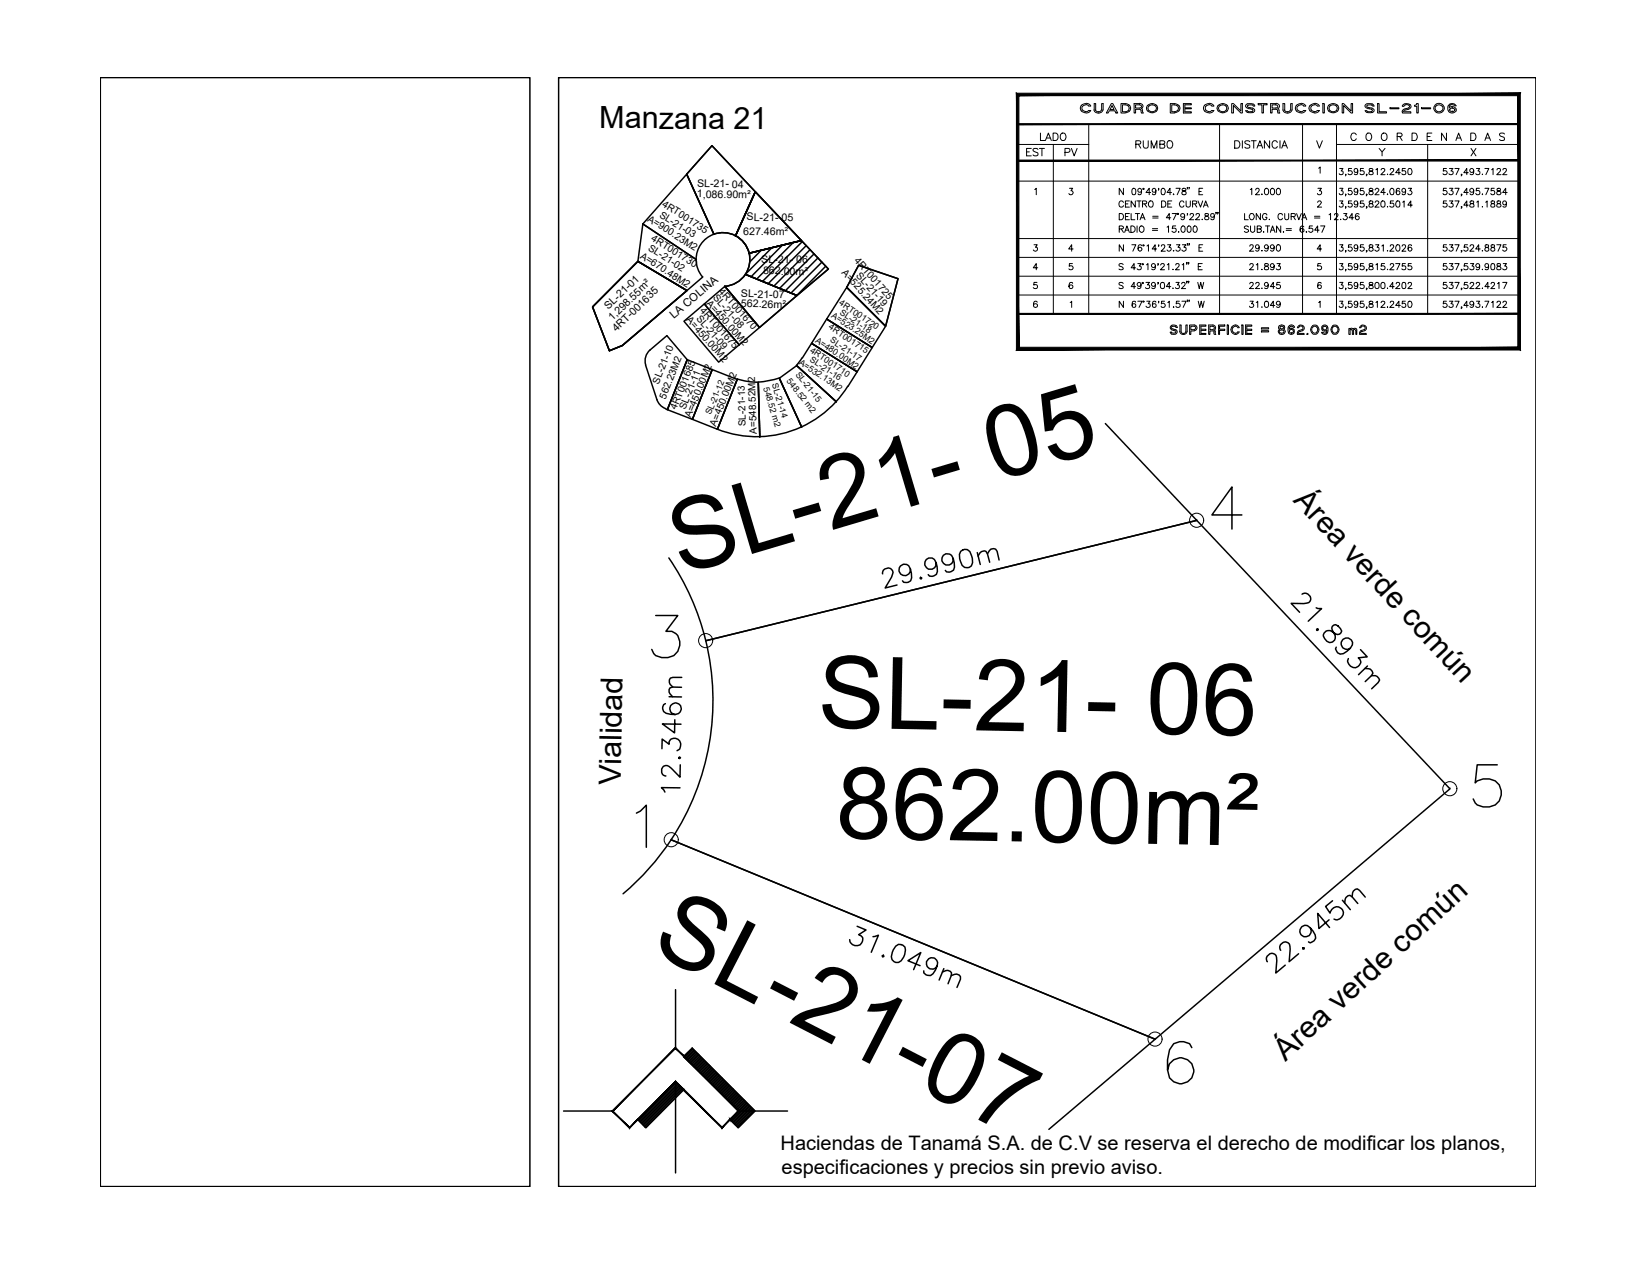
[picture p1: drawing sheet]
<svg xmlns="http://www.w3.org/2000/svg" width="279mm" height="216mm" viewBox="0 0 279 216" stroke-linecap="round" stroke-linejoin="round" font-family="sans-serif">
<defs><g id="words">
<g font-size="17.1">
<text x="116.4" y="98.3" transform="rotate(-17 116.4 98.3)">SL-21- 05</text>
<text x="139.7" y="124.3" transform="rotate(1 139.7 124.3)">SL-21- 06</text>
<text x="142.8" y="143.3" transform="rotate(1 142.8 143.3)">862.00m²</text>
<text x="110.8" y="162.4" transform="rotate(27 110.8 162.4)">SL-21-07</text>
</g>
<text font-size="7.1" x="117.8" y="136.5" transform="rotate(-90 117.8 136.5)">12.346m</text>
<g font-size="5.2">
<text x="102.4" y="21.9">Manzana 21</text>
<text x="220.9" y="85.7" transform="rotate(47 220.9 85.7)">Área verde común</text>
<text x="106.1" y="134.3" transform="rotate(-89 106.1 134.3)">Vialidad</text>
<text x="219.7" y="181.5" transform="rotate(-43 219.7 181.5)">Área verde común</text>
</g>
<g font-size="4.4">
<text x="174.6" y="27.9">EST</text>
<text x="176.7" y="25.4">LADO</text>
<text x="181" y="27.9">PV</text>
</g>
<g font-size="4">
<text x="193.3" y="26.5">RUMBO</text>
<text x="224" y="26.5">V</text>
</g>
<g font-size="3.4">
<text x="133.4" y="196.6">Haciendas de Tanamá S.A. de C.V se reserva el derecho de modificar los planos,</text>
<text x="133.6" y="200.7">especificaciones y precios sin previo aviso.</text>
</g>
<text font-size="1.9" x="115.1" y="54.5" transform="rotate(-40 115.1 54.5)">LA COLINA</text>
<g font-size="1.8">
<text x="119.1" y="33.8" transform="rotate(1 119.1 33.8)">1,086.90m²</text>
<text x="119.1" y="31.9" transform="rotate(1 119.1 31.9)">SL-21- 04</text>
<text x="127" y="40.1" transform="rotate(1 127 40.1)">627.46m²</text>
<text x="127.6" y="37.7" transform="rotate(1 127.6 37.7)">SL-21- 05</text>
<text x="130.1" y="44.9" transform="rotate(1 130.1 44.9)">SL-21- 06</text>
<text x="130.4" y="46.9" transform="rotate(1 130.4 46.9)">862.00m²</text>
<text x="104" y="52.9" transform="rotate(-44 104 52.9)">SL-21-01</text>
<text x="126.6" y="50.8" transform="rotate(1 126.6 50.8)">SL-21-07</text>
<text x="126.6" y="52.5" transform="rotate(1 126.6 52.5)">562.26m²</text>
<text x="104.6" y="54.9" transform="rotate(-44 104.6 54.9)">1,298.55m²</text>
<text x="105.3" y="56.8" transform="rotate(-44 105.3 56.8)">4RT-001635</text>
</g>
<g font-size="1.7">
<text x="113" y="35.2" transform="rotate(32 113 35.2)">4RT001735</text>
<text x="110.5" y="37.7" transform="rotate(32 110.5 37.7)">A=900.23M2</text>
<text x="111.2" y="41" transform="rotate(32 111.2 41)">4RT001730</text>
<text x="112.6" y="37" transform="rotate(32 112.6 37)">SL-21-03</text>
<text x="109.3" y="44" transform="rotate(32 109.3 44)">A=670.48M2</text>
<text x="110.7" y="42.7" transform="rotate(32 110.7 42.7)">SL-21-02</text>
<text x="143.8" y="46.7" transform="rotate(48 143.8 46.7)">A=525.24M2</text>
<text x="145.9" y="44.6" transform="rotate(48 145.9 44.6)">4RT001725</text>
<text x="146.2" y="47.2" transform="rotate(48 146.2 47.2)">SL-21-19</text>
<text x="119.5" y="53.1" transform="rotate(48 119.5 53.1)">4RT001675</text>
<text x="120.6" y="51.9" transform="rotate(48 120.6 51.9)">A=450.00M2</text>
<text x="121.8" y="51" transform="rotate(48 121.8 51)">SL-21-08</text>
<text x="122.7" y="49.8" transform="rotate(48 122.7 49.8)">4RT001670</text>
<text x="117.2" y="54.8" transform="rotate(48 117.2 54.8)">A=450.00M2</text>
<text x="118.9" y="54.6" transform="rotate(48 118.9 54.6)">SL-21-09</text>
<text x="112.6" y="65.8" transform="rotate(-68 112.6 65.8)">SL-21-10</text>
<text x="113.7" y="68.3" transform="rotate(-68 113.7 68.3)">562.23M2</text>
<text x="115.6" y="70.2" transform="rotate(-68 115.6 70.2)">4RT001685</text>
<text x="117.1" y="70" transform="rotate(-68 117.1 70)">SL-21-11</text>
<text x="118.1" y="71.5" transform="rotate(-68 118.1 71.5)">A=450.00M2</text>
<text x="122.3" y="73" transform="rotate(-68 122.3 73)">A=450.00M2</text>
<text x="127.5" y="72.9" transform="rotate(-92 127.5 72.9)">SL-21-13</text>
<text x="129.3" y="74.1" transform="rotate(-92 129.3 74.1)">A=548.52M2</text>
</g>
<g font-size="1.5">
<text x="143.3" y="52" transform="rotate(34 143.3 52)">4RT001720</text>
<text x="143.4" y="53.7" transform="rotate(34 143.4 53.7)">SL-21-18</text>
<text x="139.2" y="58.4" transform="rotate(34 139.2 58.4)">A=480.00M2</text>
<text x="141.5" y="56.1" transform="rotate(34 141.5 56.1)">4RT001715</text>
<text x="141.7" y="58.3" transform="rotate(34 141.7 58.3)">SL-21-17</text>
<text x="142" y="54.2" transform="rotate(34 142 54.2)">A=523.25M2</text>
<text x="131.9" y="65.7" transform="rotate(73 131.9 65.7)">SL-21-14</text>
<text x="134.4" y="65.2" transform="rotate(52 134.4 65.2)">548.52 m2</text>
<text x="135.9" y="64" transform="rotate(52 135.9 64)">SL-21-15</text>
<text x="136.4" y="62.2" transform="rotate(34 136.4 62.2)">A=532.13M2</text>
<text x="138.3" y="61.7" transform="rotate(34 138.3 61.7)">SL-21-16</text>
<text x="138.3" y="60.1" transform="rotate(34 138.3 60.1)">4RT001710</text>
<text x="121.5" y="71" transform="rotate(-67 121.5 71)">SL-21-12</text>
<text x="130.4" y="66.3" transform="rotate(73 130.4 66.3)">548.52 m2</text>
</g>
</g></defs>
<!-- layer: C-PIE -->
<g fill="none" stroke="#000" stroke-width=".25">
<path d="M17.1 13.3h73.5v189.5h-73.5zM95.5 13.3h167v189.5h-167zM115.4 169.2v9.9M118.3 179.2l-1.4 1.4M118.4 179.3l-1.3 1.4M118.6 179.5l-1.4 1.4M118.7 179.6l-1.4 1.4M118.8 179.7l-1.4 1.4M119 179.8l-1.4 1.4M119.1 180l-1.4 1.4M96.3 189.9h8.4M109 191.4l6.4-6.5 1.4 1.4-6.4 6.5z"/>
<path d="M115.4 184.9v15.6M115.5 184.9l-6.5 6.5M115.6 185.1l-6.5 6.4M115.7 185.2l-6.4 6.5M115.9 185.3l-6.5 6.5M116 185.4l-6.5 6.5M116.1 185.6l-6.5 6.4M116.2 185.7l-6.4 6.5M116.4 185.8l-6.5 6.5M116.5 185.9l-6.5 6.5M116.6 186.1l-6.4 6.5M116.8 186.2l-6.5 6.5"/>
<path d="M116.8 180.6l1.5-1.4 10.7 10.7-2.8 2.9-1.4-1.4 1.4-1.5zM116.8 180.6h.1M119.3 180.1l-1.5 1.4M119.4 180.2l-1.5 1.5M119.5 180.4l-1.4 1.4M119.6 180.5l-1.4 1.4M119.8 180.7l-1.4 1.3M119.9 180.8l-1.4 1.4M120 180.9l-1.4 1.4M120.1 181l-1.4 1.4M120.3 181.2l-1.4 1.4M120.4 181.3l-1.4 1.4"/>
<path d="M120.5 181.4l-1.4 1.4M120.7 181.5l-1.4 1.4M120.8 181.7l-1.4 1.4M120.9 181.8l-1.4 1.4M121 181.9l-1.4 1.5M121.2 182l-1.4 1.5M121.3 182.2l-1.4 1.4M121.5 182.3l-1.5 1.4M121.6 182.5l-1.5 1.4M121.7 182.6l-1.4 1.4M121.8 182.7l-1.4 1.4M122 182.9l-1.4 1.3"/>
<path d="M122.1 183l-1.4 1.4M122.2 183.1l-1.4 1.4M122.3 183.2l-1.4 1.4M122.5 183.4l-1.4 1.4M122.6 183.5l-1.4 1.4M122.7 183.6l-1.4 1.4M122.9 183.7l-1.4 1.4M123 183.9l-1.4 1.4M123.1 184l-1.4 1.4M123.3 184.1l-1.5 1.5M123.4 184.2l-1.4 1.5M123.5 184.4l-1.4 1.4"/>
<path d="M123.7 184.5l-1.4 1.4M123.8 184.7l-1.4 1.4M123.9 184.8l-1.4 1.4M124 184.9l-1.4 1.4M124.2 185.1l-1.4 1.4M124.3 185.2l-1.4 1.4M124.4 185.3l-1.4 1.4M124.5 185.4l-1.4 1.4M124.7 185.6l-1.4 1.4M124.8 191.4h.1M124.8 185.7l-1.4 1.4M124.9 185.8l-1.4 1.5"/>
<path d="M125.1 185.9l-1.4 1.5M125.2 186.1l-1.4 1.4M125.3 186.2l-1.4 1.4M125.5 186.4l-1.5 1.4M125.6 186.5l-1.4 1.4M125.7 186.6l-1.4 1.4M125.9 186.7l-1.4 1.4M126 186.9l-1.4 1.4M126.1 187l-1.4 1.4M126.2 189.9h.1M126.2 189.9h8.4M126.2 187.1l-1.4 1.4"/>
<path d="M126.4 187.3l-1.4 1.4M126.5 187.4l-1.4 1.4M126.6 187.5l-1.4 1.4M126.7 187.6l-1.4 1.4M126.9 187.8l-1.4 1.4M127 187.9l-1.4 1.4M127.2 188l-1.5 1.5M127.3 188.1l-1.4 1.5M127.4 188.3l-1.4 1.4M127.6 188.4l-1.4 1.4M127.7 188.6l-2.9 2.8M127.8 188.7l-2.9 2.9"/>
<path d="M127.9 188.8l-2.8 2.9M128.1 188.9l-2.9 2.9M128.2 189.1l-2.9 2.9M128.3 189.2l-2.9 2.9M128.4 189.3l-2.8 2.9M128.6 189.5l-2.9 2.8M128.7 189.6l-2.8 2.9M128.8 189.7l-2.8 2.9M128.9 189.8l-2.8 2.9"/>
</g>
<g fill="#000" stroke="#000" stroke-width=".17">
<path d="M115.4 184.8l-6.4 6.6 6.4-6.4zM115.4 184.8l-6.4 6.6-.1-.1zM108.9 191.3l-1.3 1.6 1.4-1.5zM108.9 191.3l-1.3 1.6v-.2zM104.6 189.9l3 3v-.2zM104.6 189.9h.2l2.8 2.8zM104.6 189.9h.2l10.6-10.9zM115.4 179v.3l-10.6 10.6zM115.4 179v.3l1.5 1.2zM115.4 179.3l1.5 1.2-.1 .1z"/>
<path d="M116.8 180.6l9.5 9.3-9.4-9.4zM116.8 180.6l9.5 9.3-.1 .1z"/>
<path d="M124.7 191.3l.1 .2zM124.7 191.3l.1 .2zM124.7 191.4l-1.3 1.5 1.4-1.4zM124.7 191.4l-1.3 1.5v-.2zM116.8 186.4l6.6 6.5v-.2zM116.8 186.4l.1-.2 6.5 6.5zM115.4 185l1.4 1.4 .1-.2zM115.4 184.8l1.5 1.4-1.5-1.2z"/>
<path d="M126.2 189.9l-1.4 1.5 1.5-1.4zM124.7 191.3l1.5-1.4-1.4 1.5z"/>
</g>
<!-- layer: CVL_CUADCON -->
<g fill="#000" stroke="#000" stroke-width=".17">
<path d="M173.7 15.9l.4 .5 85.7-.5zM174.1 16.4l85.7-.5-.4 .5zM259.8 15.9l-.4 .5 .4 43.4zM259.4 16.4l.4 43.4-.4-.4zM173.7 59.8h86.1l-.4-.4zM174.1 59.4h85.3l-85.7 .4zM173.7 15.9v43.9l.4-.4zM173.7 15.9l.4 .5v43z"/>
<path d="M173.9 21.1v.2l85.7-.2zM173.9 21.3l85.7-.2v.2z"/>
<path d="M173.9 27.4v.1l85.7-.1zM173.9 27.5l85.7-.1v.1z"/>
<path d="M173.9 53.6v.1l85.7-.1zM173.9 53.7l85.7-.1v.1z"/>
</g>
<!-- layer: CVL_CUADCON_TIT -->
<g fill="none" stroke="#000" stroke-width=".17">
<path d="M184.8 19l.8 .3M184.8 18l-.2 .5 .2 .5M185 18.2l-.1 .4 .1 .2M185 18.8l.6 .3M185.6 17.7l-.8 .3M185.6 19.1l.4-.2h.4l-.3 .3-.5 .1M185.6 17.9l-.6 .3M185.6 17.7a.82 .82 0 0 1 .8 .4h-.4l-.4-.2M186.9 18.8a.65 .65 0 0 0 .7 .5M187 18.8v-1.1h.2v1.1M187.2 18.8a.48 .48 0 0 0 .6 .3M187.7 19.3h.1"/>
<path d="M188.2 18.8l-.2 .3h-.2M188.3 18.8v-1.1h.2v1.1M188.5 18.8a.65 .65 0 0 1-.7 .5M189.9 17.7h.3l.8 1.6h-.3l-.2-.4h-.9l-.2 .4h-.3zM190 18l.4 .7h-.7zM192.8 18.1l.2 .4M192.8 18.1l-.3-.1-.7-.1v1.2h.7l.3-.2M193 18.5l-.2 .4M193 18l.2 .5-.2 .5M193 18a1.59 1.59 0 0 0-1.4-.3v1.6h.7M193 19l-.7 .3M194.1 17.9h.6l.4 .3-.2 .2-.8 .1z"/>
<path d="M194.7 17.7a.47 .47 0 0 1 .6 .3 .47 .47 0 0 1-.3 .5l.2 .3 .1 .5h-.2l-.1-.4-.2-.2M194.7 17.7h-.9v1.6h.3v-.6h.7M196.1 18l-.2 .5 .2 .5M196.1 19a1.07 1.07 0 0 0 1.6 0M196.1 18a1.07 1.07 0 0 1 1.6 0M196.2 18.5a.73 .73 0 0 0 .7 .6 .73 .73 0 0 0 .7-.6M196.3 18.1l-.1 .4M196.3 18.1l.6-.2 .5 .2M197.5 18.1l.1 .4M197.6 18l.2 .5-.2 .5M200.7 17.9l.5 .2M200.7 17.7l.7 .3"/>
<path d="M200.7 17.9h-.5v1.2h.5M200.7 17.7h-.7v1.6h.7M201.2 18.1l.2 .4M201.4 18.5l-.2 .4-.5 .2M201.4 18a.79 .79 0 0 1 .1 .9 .79 .79 0 0 1-.8 .4M202.2 17.7h1.4v.2h-1.1v.5h1.1v.2h-1.1v.5h1.1v.2h-1.4zM205.8 18a.78 .78 0 0 0 0 .9 .78 .78 0 0 0 .8 .4M206 18.8l.6 .3M206.1 18.2l-.1 .4 .1 .2M206.6 17.7l-.8 .3M206.6 17.9l.5 .2M206.6 17.9l-.6 .3"/>
<path d="M206.6 17.7a.84 .84 0 0 1 .8 .4h-.3M207.1 18.9l-.5 .2M207.1 18.9h.3a.84 .84 0 0 1-.8 .4M208.2 18a.79 .79 0 0 0-.1 .9 .79 .79 0 0 0 .9 .4l.7-.3M208.2 18a1.07 1.07 0 0 1 1.5 0M208.2 18.5a.75 .75 0 0 0 1.3 .4M208.4 18.1l-.2 .4M208.4 18.1l.6-.2 .5 .2M209.5 18.1l.1 .4M209.6 18.5l-.1 .4M209.7 18l.2 .5-.2 .5M210.5 17.7h.3l1.2 1.3v-1.3h.3v1.6h-.3l-1.2-1.3v1.3h-.3z"/>
<path d="M212.9 18.9h.3l.3 .2 .5-.1M212.9 18.9l.3 .3M213.2 19.2h.8M213.2 17.8h.9l.3 .3h-.2M213.2 17.7a.39 .39 0 0 0-.3 .4 .39 .39 0 0 0 .3 .4M213.3 18.6l.7 .1M213.4 18.3l.6 .2M213.9 18.7l.2 .1-.1 .2M214 18h-.7l-.1 .2 .1 .1M214 17.9l.2 .2M214 18.5a.39 .39 0 0 1 .4 .4 .39 .39 0 0 1-.4 .4M215 17.7h1.5v.2h-.6v1.4h-.3v-1.4h-.6z"/>
<path d="M218 17.9h.1M218 17.9l.4 .3-.4 .3M218 17.9h-.6v.6h.6M218 17.7a.47 .47 0 0 1 .6 .3 .47 .47 0 0 1-.2 .5l.2 .3 .1 .5h-.3l-.1-.6h-.2h-.7v.6h-.3v-1.6h1M219.2 18.8v-1.1h.3v1.1M219.2 18.8a.65 .65 0 0 0 .7 .5M219.5 18.8a.48 .48 0 0 0 .6 .3M220 19.3h.1M220.5 18.8l-.2 .3h-.2M220.6 18.8v-1.1h.2v1.1M220.8 18.8a.65 .65 0 0 1-.7 .5M221.5 19l.8 .3"/>
<path d="M221.6 18l-.2 .5 .2 .5M221.7 18.2l-.1 .4 .1 .2M221.7 18.8l.6 .3M222.3 17.7l-.8 .3M222.3 19.1l.5-.2h.3l-.3 .3-.5 .1M222.3 17.9l-.6 .3M222.3 17.7a.82 .82 0 0 1 .8 .4h-.3l-.5-.2M223.9 18l-.2 .5 .2 .5M223.9 19l.8 .3M224.1 18.8l.6 .3M224.1 18.2l-.1 .4 .1 .2M224.6 17.9l.5 .2"/>
<path d="M224.7 17.9l-.6 .3M224.7 17.7a.84 .84 0 0 1 .8 .4M224.7 17.7l-.8 .3M225.1 18.9l-.5 .2M225.1 18.9h.4M225.1 18.1h.4M225.5 18.9a.84 .84 0 0 1-.8 .4M226.1 17.7h.2v1.6h-.2zM227 19l.8 .3M227.1 18l-.2 .5 .2 .5M227.1 18.5l.2 .4M227.2 18.9l.6 .2"/>
<path d="M227.3 18.1l-.2 .4M227.8 17.7l-.8 .3M227.8 17.9l-.6 .2M227.8 17.9l.6 .2M227.8 17.7l.8 .3M228.4 18.1l.1 .4M228.4 18.9l-.6 .2M228.5 18.5l-.1 .4M228.6 18l.2 .5-.2 .5M228.6 19l-.8 .3M229.4 17.7h.2l1.3 1.3v-1.3h.2v1.6h-.2l-1.3-1.3v1.3h-.2zM233.3 18.9h.3l.4 .2 .4-.1"/>
<path d="M233.3 18.9l.3 .3M233.6 19.2h.8M233.6 17.8l.6-.1a.48 .48 0 0 1 .6 .4M233.7 17.7a.39 .39 0 0 0-.4 .4 .39 .39 0 0 0 .4 .4M233.7 18.6l.7 .1M233.8 18.3l.6 .2M234.3 18.7l.2 .1-.1 .2M234.4 17.9l.1 .2M234.4 18h-.7l-.1 .2 .1 .1M234.4 18.5a.39 .39 0 0 1 .4 .4 .39 .39 0 0 1-.4 .4M234.6 18.1h.2M235.4 17.7h.3v1.4h1.2v.2h-1.5z"/>
<path d="M237.5 18.4h1.6v.2h-1.6zM239.6 18.2h.3M239.9 18.1l.4-.2a.38 .38 0 0 1 .5 .5l-.7 .2M240.1 17.7l-.5 .4M240.1 17.8h.6l.2 .1M240.1 18.6l-.4 .3-.1 .2M240.9 17.8a.47 .47 0 0 1 .2 .5 .47 .47 0 0 1-.4 .4l-.7 .2-.1 .2h1.2v.2h-1.5v-.2M242.1 17.7l-.1 .2-.3 .1v.2h.4v1.1h.3v-1.6h-.3M242.9 18.4h1.6v.2h-1.6zM245.4 18.1l-.1 .5 .1 .3M245.4 17.8l.5-.1 .5 .1M245.4 18.1l.5-.2 .5 .2"/>
<path d="M245.4 18.9l.5 .2 .5-.2M245.4 17.8a.76 .76 0 0 0 0 1.4M246.4 17.8a.85 .85 0 0 1 .2 1.2 .85 .85 0 0 1-1.2 .2M246.4 18.1l.2 .3-.2 .5M247.5 18.1l-.1 .5 .2 .5M247.5 18.1a.75 .75 0 0 1 1.3 0M247.6 19.1l.5 .2 .6-.2M247.7 18.8h.1M247.7 18.8l.4 .3M247.7 18.1v.3l.5-.2 .5 .2M247.9 17.9l-.2 .1M247.9 17.9h.2l.4 .2"/>
<path d="M248.1 18.5l-.3 .1-.1 .2M248.2 18.5h.1M248.2 19.1h.1M248.2 18.5l.4 .3M248.6 18.8l-.4 .3M248.6 18.1h.2M248.6 18.8h.1M248.7 18.5l.2 .2-.2 .4M211 24.1h.4a.66 .66 0 0 1 .5 .6 .66 .66 0 0 1-.5 .6h-.4zM212.3 24.1v1.2M213.6 24.2l-.3-.1-.6 .1 .1 .3 .7 .3 .1 .1-.2 .4h-.4l-.3-.1M213.8 24.1h.9"/>
<path d="M214.2 24.1v1.2M214.8 25.3l.5-1.2 .5 1.2M215 24.9h.6M217 24.1v1.2l-.9-1.2v1.2M218.3 24.4a.46 .46 0 0 0-.5-.3 .46 .46 0 0 0-.4 .4 .53 .53 0 0 0 .1 .7 .53 .53 0 0 0 .7 0l.1-.2M218.7 24.1v1.2M219 25.3l.5-1.2 .5 1.2M219.2 24.9h.6M231.8 23a.48 .48 0 0 0-.6-.3 .48 .48 0 0 0-.4 .6v.3a.48 .48 0 0 0 .4 .4 .48 .48 0 0 0 .6-.3M233.6 22.9l.1-.1a.61 .61 0 0 1 .7 .6 .61 .61 0 0 1-.7 .6l-.3-.4zM235.7 25.4l.5 .6v.6M236.2 22.9a.6 .6 0 0 1 .9 .4 .6 .6 0 0 1-.7 .7l-.2-.2-.1-.2z"/>
<path d="M236.7 25.4l-.5 .6M238.8 23.3h.7l.1-.3-.1-.2-.7-.1v1.3M239.2 23.3l.4 .7M241.3 22.7h.4a.66 .66 0 0 1 .5 .7 .66 .66 0 0 1-.5 .6h-.4zM243.9 23.3h.5M244.7 22.7h-.8v1.3h.8M247.2 22.7v1.3l-.9-1.3v1.3M248.8 24l.5-1.3 .5 1.3M249 23.6h.6M251.3 22.7h.5a.68 .68 0 0 1 .4 .7 .68 .68 0 0 1-.4 .6h-.5zM251.4 25.4l.8 1.2M252.2 25.4l-.8 1.2"/>
<path d="M253.7 24l.5-1.3 .5 1.3M253.9 23.6h.7M257.1 22.9l-.3-.2-.6 .2 .2 .4 .6 .2v.5h-.5l-.3-.2M200.2 56.8l.3 .1h.4M200.2 56.8h-.2a.57 .57 0 0 0 .9 .3M200.2 55.8v.2l.1 .2M200.3 55.6h.6M200.3 55.6a.4 .4 0 0 0-.3 .4 .4 .4 0 0 0 .3 .4l.5 .2M200.3 56.2l.6 .1a.4 .4 0 0 1 .3 .4 .4 .4 0 0 1-.3 .4M200.8 56.5l.2 .2-.1 .2M200.8 55.8l.2 .2M200.9 55.8h-.6"/>
<path d="M200.9 55.6l.3 .3M201 56h.2M201.6 56.6l.1 .3 .5 .3M201.6 56.7v-1.1h.2v1.1M201.8 56.7l.2 .3h.2M202.2 57h.1M202.2 57.2h.1M202.9 56.6l-.1 .3-.5 .3M202.9 56.7v-1.1h-.3v1.1v.1l-.3 .2M204.1 56.3a.28 .28 0 0 0 .2-.2 .28 .28 0 0 0-.2-.3h-.6v.6h.6M204.1 56.5a.49 .49 0 0 0 .5-.4 .49 .49 0 0 0-.5-.5h-.8v1.6h.2v-.6h.6M205 55.6h1.1v.2h-.9v.5h.9v.2h-.9v.5h.9v.2h-1.1z"/>
<path d="M207.2 55.8h-.4v.6h.4M207.2 55.8h.1M207.3 55.8a.28 .28 0 0 1 .2 .3 .28 .28 0 0 1-.3 .2M207.3 56.6h-.5v.6h-.3v-1.6h.8a.49 .49 0 0 1 .4 .3 .49 .49 0 0 1-.2 .5l.2 .4M207.3 56.5l.1 .1 .1 .6M207.6 57.2h.2M207.7 56.8v.4M208.2 55.6h1.1v.2h-.9v.5h.9v.2h-.9v.7h-.2zM209.7 55.6h.2v1.6h-.2zM210.4 56.3l.1 .5M210.5 55.9l-.1 .5M210.5 55.9a.69 .69 0 0 1 1.3 .1h-.3"/>
<path d="M210.7 56v.7M210.7 56.7l.4 .3M211.1 55.7l.4 .3M211.1 55.8l-.4 .2M211.5 56.8l-.4 .2M211.5 56.7h.3a.69 .69 0 0 1-1.3 .1M212.2 55.6h.2v1.6h-.2zM212.9 55.6h1v.2h-.8v.5h.8v.2h-.8v.5h.8v.2h-1zM215.6 56h1.2v.2h-1.2zM215.6 56.5h1.2v.2h-1.2zM218.4 56.7l.3 .3M218.6 55.7l-.1 .2 .2 .4"/>
<path d="M218.6 55.7l.4-.1 .4 .1M218.6 57.1l.4 .1M218.7 56.3l-.3 .4M219 56.4a.29 .29 0 0 0-.4 .3 .29 .29 0 0 0 .4 .3M219 56.4a.29 .29 0 0 1 .4 .3 .29 .29 0 0 1-.4 .3M219.4 55.7l.1 .2-.1 .4 .2 .4M219.4 57.1l-.4 .1M219.6 56.7l-.2 .3M220.2 56.9l.5 .3 .4-.3M220.3 56.3l.4-.2 .4 .2M220.3 56.7l.4 .3M220.4 56l-.1 .3"/>
<path d="M220.5 55.8h.2l.3 .1M220.5 55.8l-.1 .1M220.7 56.3l-.3 .2-.1 .2M220.7 55.6a.84 .84 0 0 0-.5 1.3M220.7 56.3h.1M220.7 57h.1M220.7 55.6l.4 .2 .1 .1h-.2M220.7 56.3l.3 .3M221 56.7l-.3 .3M221.1 56.6v.1M221.1 56.3v.6M221.7 57v.2h1.1v-.2h-.9"/>
<path d="M221.7 56h.2M222 55.6h.5l.2 .1M222.1 55.6l-.4 .4M222.1 55.8h.5M222.1 56.6l-.2 .3M222.1 55.8l-.2 .2M222.5 56.3l-.6 .3-.2 .3M222.5 56.5l-.4 .2M222.6 55.9l.1 .2-.2 .2M222.7 55.7l.2 .5-.3 .3M223.4 57h.1v.2h-.1zM224 56.3a.71 .71 0 0 0 .7 .9 .71 .71 0 0 0 .7-.9"/>
<path d="M224.3 55.9l-.1 .6 .1 .2M224.3 55.7l.3-.1 .5 .1M224.3 55.7l-.3 .7M224.3 56l.4-.2 .4 .2M225 55.9a.56 .56 0 0 1 .1 .8 .56 .56 0 0 1-.7 .2l-.1-.1M225.1 55.7l.3 .7M225.8 56.8l.2 .3M225.9 56.8h.2M225.9 56.4l.4 .2 .5-.1M225.9 55.8l.5-.2 .4 .2M225.9 55.8v.6M226 56.1l.3 .3"/>
<path d="M226 56.1a.36 .36 0 0 1 .4-.3 .36 .36 0 0 1 .3 .3M226.1 56.1h.1M226.4 56.4h.1M226.7 56.1l-.3 .3M226.7 56.4l-.1 .5a.41 .41 0 0 1-.6-.1M226.8 55.8l.1 .1M226.9 55.9v.3a.64 .64 0 0 1-.1 .8 .64 .64 0 0 1-.7 .1M227.5 56.3l.3 .7M227.7 55.7l.3-.1 .5 .1M227.7 56l.4-.2 .4 .2M227.8 55.9a.56 .56 0 0 0-.2 .8 .56 .56 0 0 0 .8 .2l.1-.1M227.8 55.7l-.3 .7"/>
<path d="M228.5 55.7l.3 .7M228.5 55.9l.1 .6-.1 .2M228.8 56.3a.73 .73 0 0 1-1.1 .7M230.7 56.5l.2-.2 .2 .2M230.7 56.3v-.2h-.2v1.1h.2v-.7M231.1 56.5v.7h.2v-.7M231.3 56.5l.2-.2 .1 .2M231.7 56.2l-.4-.1-.1 .2a.29 .29 0 0 0-.5-.1M231.7 56.2l.2 .2M231.9 56.4v.8h-.2v-.7M232.3 57v.2h1.2v-.2h-1M232.7 55.8h.5"/>
<path d="M232.7 56.6l-.2 .3M233.2 56.3l-.7 .3-.2 .3M233.2 56.5l-.5 .2M233.2 55.9l.1 .2-.1 .2M233.3 55.7a.62 .62 0 0 0-1 .3h.2l.2-.2M233.4 55.7l.1 .5-.3 .3"/>
<circle cx="219" cy="56" r=".27"/>
</g>
<!-- layer: CVL_CUADCON_LIN -->
<g fill="none" stroke="#000" stroke-width=".17">
<path d="M173.9 31h85.7M173.9 24.7h12.2M180 24.7v29M186.1 21.2v32.5M208.4 21.2v32.5M222.6 21.2v32.5M228.4 24.7h31.2M228.4 21.2v32.5M244 24.7v29M173.9 40.8h85.7M173.9 44h85.7M173.9 47.2h85.7"/>
<path d="M173.9 50.4h85.7M173.9 53.7h85.7"/>
</g>
<!-- layer: CVL_CUADCON_TX -->
<g fill="none" stroke="#000" stroke-width=".17">
<path d="M176.8 32.4l.3-.2v1.1M182.8 32.2h.5l-.3 .4a.35 .35 0 0 1 .3 .6 .35 .35 0 0 1-.6-.1M191.3 36.5h.3a.55 .55 0 0 1 .4 .5 .55 .55 0 0 1-.4 .6h-.3zM191.3 39.1h.6l.1-.3-.3-.2h-.4v1.1M191.6 39.1l.4 .6M192 32.2v1.1l-.7-1.1v1.1M192 34.6a.39 .39 0 0 0-.5-.3 .39 .39 0 0 0-.3 .5 .45 .45 0 0 0 .2 .5 .45 .45 0 0 0 .5 0l.1-.1M192.2 39.7l.4-1.1 .4 1.1M192.3 34.9h.4M192.3 37h.4M192.3 39.3h.5M193 34.3h-.7v1.1h.7"/>
<path d="M193 36.5h-.7v1.1h.7M193.3 38.6h.3a.58 .58 0 0 1 .4 .7 .58 .58 0 0 1-.7 .4zM193.3 36.5v1.1h.6M193.5 32.3l.2-.1a.61 .61 0 0 1 .4 .5 .61 .61 0 0 1-.3 .6h-.1a.72 .72 0 0 1-.2-1zM194 34.3v1.1l-.7-1.1v1.1M194 36.5h.7M194.3 34.3h.7M194.3 38.6v1.1M194.4 36.5v1.1M194.6 34.3v1.1M194.8 38.8a.45 .45 0 0 1 .5-.1 .45 .45 0 0 1 .2 .6 .4 .4 0 0 1-.4 .4 .4 .4 0 0 1-.4-.4zM194.8 37.6l.4-1.1 .5 1.1"/>
<path d="M195 37.2h.5M195.1 32.6a.32 .32 0 0 1-.5 .2 .32 .32 0 0 1-.1-.5 .32 .32 0 0 1 .5 .1l.1 .2a.51 .51 0 0 1-.4 .7l-.2-.2M195.2 34.9l.6-.1 .2-.2-.3-.3h-.5v1.1M195.6 34.9l.4 .5M196.5 34.4a.53 .53 0 0 1 .6 .4 .53 .53 0 0 1-.3 .6 .55 .55 0 0 1-.6-.4 .55 .55 0 0 1 .3-.6zM196.6 32.9h-.8l.6-.7v1.1M196.9 39.1h.9M196.9 39.4h.9M197 37h.9M197 37.3h.9M197.5 32.6a.32 .32 0 0 1-.4 .2 .32 .32 0 0 1-.1-.5 .32 .32 0 0 1 .5 .1v.2a.51 .51 0 0 1-.4 .7l-.2-.2M198 32.3v-.1v.3"/>
<path d="M198.5 34.3h.4a.58 .58 0 0 1 .3 .6 .58 .58 0 0 1-.3 .5h-.4zM198.5 32.3a.52 .52 0 0 1 .7 .3 .52 .52 0 0 1-.4 .7h-.1a.72 .72 0 0 1-.2-1zM199.4 38.8l.3-.2v1.1M199.6 34.9h.4M200.1 37.2h-.8l.5-.7v1.1M200.2 32.9h-.8l.5-.7v1.1M200.2 34.3h-.6v1.1h.6M200.3 36.5h.7l-.5 1.1M200.5 33.2v.1zM200.9 38.6h-.5l-.1 .5a.38 .38 0 0 1 .6 0 .38 .38 0 0 1-.1 .5 .38 .38 0 0 1-.5-.1M201 32.2h.7l-.5 1.1M201.4 39.6v.1z"/>
<path d="M202 38.7l.1-.1a.58 .58 0 0 1 .4 .6 .58 .58 0 0 1-.4 .5l-.1-.1a.71 .71 0 0 1 0-.9zM202.1 32.3v.3a.46 .46 0 0 1 .5 .1 .46 .46 0 0 1 0 .5h-.5a.46 .46 0 0 1 0-.5 .46 .46 0 0 1 .5-.1v-.2a.38 .38 0 0 0-.5-.1zM202.3 34.6a.39 .39 0 0 0-.4-.2 .39 .39 0 0 0-.4 .4 .45 .45 0 0 0 .2 .5 .45 .45 0 0 0 .6 0v-.1M202.4 36.8a.34 .34 0 0 1-.4 .3 .34 .34 0 0 1-.2-.5 .34 .34 0 0 1 .6 0v.2a.5 .5 0 0 1-.4 .8l-.2-.2M202.7 34.3v1l.3 .1 .4-.1v-1M202.9 36.6v.2M202.9 32.1v.2M203 38.7l.2-.1a.58 .58 0 0 1 .3 .6 .58 .58 0 0 1-.3 .5 .72 .72 0 0 1-.2-1zM203.2 32.1v.2M203.4 36.8l.1-.3h.4l.1 .2-.7 .9h.7M203.8 34.9l.6-.1v-.4l-.6-.1v1.1M204 38.7a.52 .52 0 0 1 .7 .4 .52 .52 0 0 1-.4 .6h-.1a.72 .72 0 0 1-.2-1z"/>
<path d="M204.2 34.9l.3 .5M204.4 36.8a.3 .3 0 0 1 .3-.3 .3 .3 0 0 1 .3 .3l-.7 .8h.7M204.7 34.3l.4 1.1 .4-1.1M204.9 32.7h.4M205.4 37.5h.1M205.5 32.2h-.6v1.1h.6M205.7 35.4l.3-1.1 .5 1.1M205.8 35.1h.5M206 36.5v.3l.4 .2a.29 .29 0 0 1 .1 .5l-.2 .1a.31 .31 0 0 1-.4-.3 .31 .31 0 0 1 .3-.3l.3-.2v-.2l-.2-.1zM207.5 36.8a.32 .32 0 0 1-.4 .3 .32 .32 0 0 1-.1-.5 .32 .32 0 0 1 .5 0v.2a.51 .51 0 0 1-.4 .8l-.2-.2M207.9 36.3h-.2h.2l-.2 .3M208.2 36.3h-.2h.2l-.2 .3"/>
<path d="M212.7 36.5v1.1h.6M213.4 38.8a.4 .4 0 0 0-.4-.2 .4 .4 0 0 0-.4 .3l.1 .1 .7 .4a.39 .39 0 0 1-.3 .3 .39 .39 0 0 1-.5-.1M213.6 36.6a.48 .48 0 0 1 .7 .1 .48 .48 0 0 1-.1 .7l-.1 .1a.53 .53 0 0 1-.6-.2 .53 .53 0 0 1 .1-.7zM213.7 32.4l.2-.2v1.1M213.7 38.6v1l.3 .1 .4-.1v-1M214.6 32.5l.2-.3h.2l.2 .2-.1 .4-.6 .5h.8M214.8 39.1h.6l.2-.3-.3-.2h-.5v1.1h.5l.3-.2v-.2l-.3-.2M215.4 36.5v1.1l-.7-1.1v1.1M215.6 33.2v.1zM215.9 39.6v.1zM216.1 32.4l.3-.2a.57 .57 0 0 1 .4 .5 .57 .57 0 0 1-.4 .6 .6 .6 0 0 1-.3-.9zM216.2 38.6h.8"/>
<path d="M216.5 36.8a.39 .39 0 0 0-.4-.3 .39 .39 0 0 0-.4 .4v.2a.38 .38 0 0 0 .4 .5 .38 .38 0 0 0 .4-.5h-.3M216.6 38.6v1.1M216.9 37.5h.1M217.1 39.7l.4-1.1 .4 1.1M217.1 32.4l.3-.2a.57 .57 0 0 1 .4 .5 .57 .57 0 0 1-.4 .6 .6 .6 0 0 1-.3-.9zM217.2 39.3h.5M218.1 32.4l.3-.2a.57 .57 0 0 1 .4 .5 .57 .57 0 0 1-.4 .6 .6 .6 0 0 1-.3-.9zM218.9 38.6v1.1l-.8-1.1v1.1M219.2 36.8a.39 .39 0 0 0-.5-.3 .39 .39 0 0 0-.3 .4v.2a.39 .39 0 0 0 .3 .5 .39 .39 0 0 0 .5-.3M219.3 39.6v.1zM219.5 36.5v.8l.2 .2 .1 .1 .4-.2v-.9M219.8 39.1h.9"/>
<path d="M219.8 39.4h.9M220.6 37h.7v-.4l-.7-.1v1.1M221 37l.4 .6M221.6 36.5l.4 1.1 .4-1.1M222.5 37.6l.4-1.1 .4 1.1M222.6 37.2h.5M222.8 38.8a.32 .32 0 0 0-.3-.2 .32 .32 0 0 0-.3 .2v.3a.45 .45 0 0 0 .3 .6 .34 .34 0 0 0 .3-.3 .34 .34 0 0 0-.3-.4 .34 .34 0 0 0-.3 .3M223.2 39.6h.1zM224.3 38.6h-.5l-.1 .5a.38 .38 0 0 1 .6 0 .38 .38 0 0 1-.1 .5 .38 .38 0 0 1-.6-.1M224.6 37h1M224.6 37.3h1M225.2 34.6l.2-.3h.2l.2 .3-.7 .8h.7"/>
<path d="M225.2 32.2h.6l-.3 .4a.36 .36 0 0 1 .3 .3 .36 .36 0 0 1-.3 .4 .36 .36 0 0 1-.4-.2M225.3 28.8l.3-.3v1.1M225.4 39.3h-.7l.5-.7v1.1M225.7 38.6h.7l-.5 1.1M227.1 36.7l.3-.2v1.1M228 36.8a.3 .3 0 0 1 .4-.3 .3 .3 0 0 1 .2 .3l-.6 .8h.7M228.9 28.8h.6l-.3 .4a.35 .35 0 0 1 .3 .6 .35 .35 0 0 1-.6-.1M228.9 32.2h.6l-.3 .4a.35 .35 0 0 1 .3 .6 .35 .35 0 0 1-.6-.1M228.9 34.3h.6l-.3 .5a.35 .35 0 0 1 .3 .5 .35 .35 0 0 1-.6-.1M229.1 37.5h.1M229.6 36.5h.6l-.3 .4a.35 .35 0 0 1 .2 .5 .35 .35 0 0 1-.6 0M230 29.8l-.1 .3"/>
<path d="M230 33.2l-.1 .3M230 35.4l-.1 .2M231 28.8h-.5l-.1 .5a.38 .38 0 0 1 .6-.1 .38 .38 0 0 1-.1 .6 .38 .38 0 0 1-.5-.1M231 32.2h-.5l-.1 .5a.39 .39 0 0 1 .6-.1 .39 .39 0 0 1-.1 .6 .39 .39 0 0 1-.5-.1M231 34.3h-.5l-.1 .5a.38 .38 0 0 1 .6 0 .38 .38 0 0 1-.1 .6 .38 .38 0 0 1-.5-.2M231.3 37.2h-.8l.6-.7v1.1M232 29.2a.32 .32 0 0 1-.4 .2 .32 .32 0 0 1-.1-.5 .32 .32 0 0 1 .5 .1v.2a.45 .45 0 0 1-.4 .7l-.2-.2M232 32.6a.32 .32 0 0 1-.4 .2 .32 .32 0 0 1-.1-.5 .32 .32 0 0 1 .5 .1v.2a.51 .51 0 0 1-.4 .7l-.2-.2M232 34.7a.32 .32 0 0 1-.4 .3 .32 .32 0 0 1-.1-.5 .32 .32 0 0 1 .5 0v.2a.45 .45 0 0 1-.4 .7l-.2-.1M232.2 36.6v-.1a.52 .52 0 0 0-.7 .4 .52 .52 0 0 0 .4 .7 .34 .34 0 0 0 .4-.3 .34 .34 0 0 0-.3-.4 .34 .34 0 0 0-.4 .3M233 28.8h-.5v.5a.38 .38 0 0 1 .5-.1 .38 .38 0 0 1 0 .6 .38 .38 0 0 1-.6-.1M233 32.2h-.5v.5a.39 .39 0 0 1 .5-.1 .39 .39 0 0 1 0 .6 .39 .39 0 0 1-.6-.1"/>
<path d="M233 34.3h-.5v.5a.38 .38 0 0 1 .5 0 .38 .38 0 0 1 0 .6 .38 .38 0 0 1-.6-.2M233.6 29.8h-.1h.1l-.1 .3M233.6 33.2h-.1l.1 .1-.1 .2M233.6 35.4h-.1h.1l-.1 .2M234 28.8v.4l.5 .1 .2 .2a.36 .36 0 0 1-.4 .4 .36 .36 0 0 1-.4-.4l.7-.4-.1-.3zM234 32.3v.3l.7 .3a.36 .36 0 0 1-.4 .4 .36 .36 0 0 1-.4-.4l.6-.3 .1-.2a.38 .38 0 0 0-.6-.1zM234 34.4v.3l.5 .2 .2 .2a.36 .36 0 0 1-.4 .3 .36 .36 0 0 1-.4-.3l.7-.5-.1-.2zM235 32.5l.2-.3 .4 .1v.3l-.6 .7h.7M235 34.6l.2-.3h.2l.2 .3v.2l-.6 .6h.7M235.1 29l.3-.2v1.1M236 29.1l.2-.3 .4 .1v.3l-.6 .7h.7M236.1 34.4a.52 .52 0 0 1 .7 .4 .52 .52 0 0 1-.4 .6l-.4-.2v-.4z"/>
<path d="M236.7 32.9h-.7l.5-.7v1.1M237.1 29.8h.1M237.1 35.3h.1M237.1 33.2v.1zM237.6 29.1l.1-.3h.3l.1 .1 .1 .2-.7 .8h.7M237.7 32.3l.1-.1a.61 .61 0 0 1 .4 .5 .61 .61 0 0 1-.3 .6l-.2-.1-.1-.1a.7 .7 0 0 1 .1-.8zM238.1 34.3h-.5v.5a.38 .38 0 0 1 .5 .1 .38 .38 0 0 1-.1 .5 .38 .38 0 0 1-.5-.2M238.7 34.4l.2-.1a.62 .62 0 0 1 0 1.1h-.1a.63 .63 0 0 1-.1-1zM239.2 32.4l-.2-.2a.6 .6 0 0 0-.4 .5 .6 .6 0 0 0 .3 .6 .33 .33 0 0 0 .3-.3 .33 .33 0 0 0-.3-.4 .33 .33 0 0 0-.3 .3M239.3 29.5h-.8l.6-.7v1.1M239.7 34.6l.2-.3v1.1M240.2 28.8h-.6v.5a.37 .37 0 0 1 .6 0 .37 .37 0 0 1-.1 .5 .37 .37 0 0 1-.5-.1"/>
<path d="M240.2 32.6a.32 .32 0 0 1-.5 .2 .32 .32 0 0 1-.1-.5 .32 .32 0 0 1 .6 .1v.2a.51 .51 0 0 1-.4 .7l-.2-.2M240.7 32.2h.5l-.3 .4a.35 .35 0 0 1 .3 .6 .35 .35 0 0 1-.6-.1M240.7 28.8a.52 .52 0 0 1 .6 .4 .52 .52 0 0 1-.3 .7l-.4-.2zM241.3 35.1h-.7l.5-.8v1.1M247.2 28.8h-.5l-.1 .5a.38 .38 0 0 1 .6-.1 .38 .38 0 0 1 0 .6 .38 .38 0 0 1-.6-.1M247.2 32.2h-.5l-.1 .5a.39 .39 0 0 1 .6-.1 .39 .39 0 0 1 0 .6 .39 .39 0 0 1-.6-.1M247.2 34.3h-.5l-.1 .5a.38 .38 0 0 1 .6 0 .38 .38 0 0 1 0 .6 .38 .38 0 0 1-.6-.2M247.7 28.8h.6l-.4 .4a.36 .36 0 0 1 .4 .5 .36 .36 0 0 1-.6 .1l-.1-.1M247.7 32.2h.6l-.4 .4a.36 .36 0 0 1 .4 .3 .36 .36 0 0 1-.3 .4 .36 .36 0 0 1-.4-.2M247.7 34.3h.6l-.4 .5a.36 .36 0 0 1 .4 .5 .36 .36 0 0 1-.6 .1l-.1-.2M248.6 28.8h.7l-.5 1.1M248.6 32.2h.7l-.5 1.1"/>
<path d="M248.6 34.3h.7l-.5 1.1M249.8 29.8h-.1h.1l-.1 .3M249.8 33.2h-.1h.1l-.1 .3M249.8 35.4h-.1h.1l-.1 .2M250.9 29.5h-.8l.6-.7v1.1M250.9 32.9h-.8l.6-.7v1.1M250.9 35.1h-.8l.6-.8v1.1M251.3 34.4v.3l.5 .2 .1 .2a.36 .36 0 0 1-.4 .3 .36 .36 0 0 1-.3-.3l.6-.5v-.2zM251.8 29.2a.34 .34 0 0 1-.4 .2 .34 .34 0 0 1-.1-.5 .34 .34 0 0 1 .5 .1v.2a.46 .46 0 0 1-.4 .7l-.2-.2M251.8 32.6a.34 .34 0 0 1-.4 .2 .34 .34 0 0 1-.1-.5 .34 .34 0 0 1 .5 .1v.2a.5 .5 0 0 1-.4 .7l-.2-.2M252.3 28.8h.6l-.3 .4a.36 .36 0 0 1 .2 .6 .36 .36 0 0 1-.6-.1M252.3 34.6l.3-.3v1.1"/>
<path d="M252.8 32.2h-.5v.5a.38 .38 0 0 1 .5 0 .38 .38 0 0 1-.1 .6 .38 .38 0 0 1-.5-.2M253.3 29.8h.1M253.3 35.3h.1M253.3 33.2v.1zM253.7 28.8h.7l-.5 1.1M253.7 32.2h.7l-.5 1.1M253.9 34.6l.2-.3v1.1M254.8 34.4v.3l.3 .1a.31 .31 0 0 1 .4 .4 .31 .31 0 0 1-.5 .2l-.2-.1v-.2l.1-.2 .5-.2v-.2l-.2-.2zM254.9 29l.2-.2v1.1M255.4 32.2h-.6v.5a.37 .37 0 0 1 .6-.1 .37 .37 0 0 1-.1 .6 .37 .37 0 0 1-.5-.1M255.8 29.1l.2-.3h.3l.1 .2-.1 .4-.5 .5h.7M255.9 32.3v.3a.45 .45 0 0 1 .5 .1 .45 .45 0 0 1 0 .5h-.5a.45 .45 0 0 1 0-.5 .45 .45 0 0 1 .5-.1v-.2l-.2-.2z"/>
<path d="M255.9 34.4v.3a.43 .43 0 0 1 .4 .2 .43 .43 0 0 1 .1 .5l-.6-.1v-.2l.1-.2 .5-.2v-.1v-.2zM256.8 29.1l.2-.3h.3l.1 .2-.1 .4-.5 .5h.7M257.4 34.7a.32 .32 0 0 1-.4 .3 .32 .32 0 0 1-.1-.5 .32 .32 0 0 1 .5 0v.2a.45 .45 0 0 1-.4 .7l-.2-.1M257.6 32.9h-.8l.5-.7v1.1M176.7 41.8h.5l-.2 .5a.35 .35 0 0 1 .3 .5 .35 .35 0 0 1-.6 0l-.1-.1M177.2 48.3h-.5v.4a.38 .38 0 0 1 .5 .1 .38 .38 0 0 1-.1 .5 .38 .38 0 0 1-.5-.1M177.2 51.7v-.2a.52 .52 0 0 0-.7 .4 .52 .52 0 0 0 .4 .6 .34 .34 0 0 0 .4-.3 .34 .34 0 0 0-.3-.3 .34 .34 0 0 0-.4 .3M177.3 45.8h-.7l.5-.7v1M182.9 51.7l.2-.2v1M183.3 45.1h-.5l-.1 .4a.38 .38 0 0 1 .6 0 .38 .38 0 0 1-.1 .6 .38 .38 0 0 1-.5-.2M183.3 48.4v-.1a.52 .52 0 0 0-.7 .4 .52 .52 0 0 0 .4 .6 .34 .34 0 0 0 .3-.3 .34 .34 0 0 0-.3-.3 .34 .34 0 0 0-.3 .3M183.4 42.6h-.8l.5-.8v1.1"/>
<path d="M191.9 45.2l-.2-.1h-.4v.3l.4 .2 .2 .4-.2 .1-.5-.1M191.9 48.4l-.2-.1h-.4v.4l.4 .1 .2 .4-.2 .1-.5-.1M192 41.8v1.1l-.7-1.1v1.1M192 51.5v1l-.7-1v1M193.4 41.8h.7l-.5 1.1M194.1 45.8h-.8l.5-.7v1M194.1 49h-.8l.5-.7v1M194.1 51.7l-.1-.2a.52 .52 0 0 0-.6 .4 .52 .52 0 0 0 .4 .6 .33 .33 0 0 0 .3-.3 .33 .33 0 0 0-.3-.3 .33 .33 0 0 0-.3 .3M194.4 45.1h.6l-.3 .4a.36 .36 0 0 1 .2 .6 .36 .36 0 0 1-.6-.2M194.4 51.5h.8l-.6 1M195 48.7a.34 .34 0 0 1-.5 .2 .34 .34 0 0 1-.1-.5 .34 .34 0 0 1 .5 0l.1 .3a.46 .46 0 0 1-.4 .6l-.2-.1M195.1 42l-.1-.1a.54 .54 0 0 0-.6 .4 .54 .54 0 0 0 .4 .6 .34 .34 0 0 0 .3-.5 .34 .34 0 0 0-.6 0v.2"/>
<path d="M195.8 48.3h.6l-.3 .4a.36 .36 0 0 1 .3 .5 .36 .36 0 0 1-.6 .1l-.1-.1M195.9 45.3l.3-.2v1M196 51.5h.5l-.3 .4a.36 .36 0 0 1 .3 .4 .36 .36 0 0 1-.3 .3 .36 .36 0 0 1-.4-.3M196 42.1l.3-.3v1.1M197.4 45.4a.34 .34 0 0 1-.4 .3 .34 .34 0 0 1-.1-.5 .34 .34 0 0 1 .5 0v.2a.46 .46 0 0 1-.4 .7l-.2-.1M197.4 48.7a.34 .34 0 0 1-.4 .2 .34 .34 0 0 1-.1-.5 .34 .34 0 0 1 .5 0v.3a.46 .46 0 0 1-.4 .6l-.2-.1M197.5 51.7v-.2a.52 .52 0 0 0-.6 .4 .52 .52 0 0 0 .3 .6 .33 .33 0 0 0 .4-.3 .33 .33 0 0 0-.3-.3 .33 .33 0 0 0-.4 .3M197.7 42.6h-.8l.5-.8v1.1M197.9 45.2v-.1l.1 .1-.2 .2M197.9 48.4v-.1l.1 .1-.2 .2M198 42v-.2v.3M198 51.6v.2"/>
<path d="M198.3 45.3l.2-.2h.4v.4l-.6 .6h.7M198.5 42.1l.2-.3 .3 .1 .1 .2-.2 .3-.5 .5h.7M198.5 48.3h.2a.62 .62 0 0 1 0 1l-.4-.1v-.5zM199 51.5h-.5v.5a.38 .38 0 0 1 .5-.1 .38 .38 0 0 1 0 .6 .38 .38 0 0 1-.6-.2M199.5 45.3l.2-.2v1M199.5 41.8h.6l-.3 .5h.1a.36 .36 0 0 1 .1 .5 .36 .36 0 0 1-.6-.1M199.6 51.7l.2-.2v1M200.1 49h-.8l.5-.7v1M200.4 46h.1M200.4 49.2h.1M200.5 42.9h.1zM200.5 52.5h.1z"/>
<path d="M200.9 45.3a.3 .3 0 0 1 .5-.2 .3 .3 0 0 1 0 .5l-.5 .5h.6M201 48.3h.5l-.3 .4a.35 .35 0 0 1 .3 .5 .35 .35 0 0 1-.6 0M201 41.8h.6l-.3 .5a.36 .36 0 0 1 .4 .3 .36 .36 0 0 1-.3 .4 .36 .36 0 0 1-.4-.3M201.5 51.5h-.5v.5a.38 .38 0 0 1 .6-.1 .38 .38 0 0 1-.1 .6 .38 .38 0 0 1-.5-.2M201.9 48.5a.3 .3 0 0 1 .5-.2 .3 .3 0 0 1 0 .5l-.5 .5h.7M202 51.5h.7l-.5 1M202 45.3l.3-.2v1M202.1 41.8h.5l-.3 .5a.36 .36 0 0 1 .4 .3 .36 .36 0 0 1-.3 .4 .36 .36 0 0 1-.4-.3M202.9 44.9l-.1 .1v-.2l.1 .2-.2 .2M202.9 48.1h-.2h.2l-.2 .3M202.9 41.7v-.1v.4M202.9 51.3v.3"/>
<path d="M203.2 44.9h-.2h.2l-.2 .3M203.2 48.1h-.2h.2l-.2 .3M203.2 41.7v-.1v.4M203.2 51.3v.3M204.7 48.3l.2 1 .3-1 .2 1 .3-1M204.8 51.5l.2 1 .3-1 .2 1 .3-1M204.8 45.6h.4M204.9 42.3h.4M205.4 45.1h-.6v1h.6M205.5 41.8h-.6v1.1h.6M213.6 42.1a.29 .29 0 0 1 .4-.3 .29 .29 0 0 1 .1 .5l-.6 .6h.7M213.6 45.3a.3 .3 0 0 1 .4-.2 .3 .3 0 0 1 0 .5l-.5 .5h.7"/>
<path d="M213.6 48.5a.3 .3 0 0 1 .4-.2 .3 .3 0 0 1 0 .5l-.5 .5h.7M213.6 51.5h.6l-.3 .4h.1a.36 .36 0 0 1 .1 .6 .36 .36 0 0 1-.6-.2M214.6 48.5l.2-.2h.3l.1 .2-.1 .3-.6 .5h.8M214.7 45.3l.2-.2v1M214.7 51.7l.2-.2v1M215.2 42.2a.32 .32 0 0 1-.5 .3 .32 .32 0 0 1-.1-.5 .32 .32 0 0 1 .5 0l.1 .2a.51 .51 0 0 1-.4 .7l-.2-.1M215.6 42.8h.1M215.6 46h.1M215.6 49.2h.1M215.6 52.5h.1M216.2 45.1v.3l.4 .2 .2 .2a.36 .36 0 0 1-.4 .3 .36 .36 0 0 1-.3-.3l.6-.5v-.2zM216.2 51.5h.2a.54 .54 0 0 1 .4 .5 .54 .54 0 0 1-.4 .5 .67 .67 0 0 1-.2-1z"/>
<path d="M216.7 42.2a.34 .34 0 0 1-.4 .3 .34 .34 0 0 1-.2-.5 .34 .34 0 0 1 .5-.1 .54 .54 0 0 1 .2 .7 .54 .54 0 0 1-.6 .3l-.1-.1M216.7 48.7a.34 .34 0 0 1-.4 .2 .34 .34 0 0 1-.2-.4 .34 .34 0 0 1 .5-.2 .54 .54 0 0 1 .2 .7 .54 .54 0 0 1-.6 .3l-.1-.1M217.8 42.2a.34 .34 0 0 1-.5 .3 .34 .34 0 0 1-.2-.5 .34 .34 0 0 1 .5-.1 .54 .54 0 0 1 .2 .7 .54 .54 0 0 1-.6 .3l-.1-.1M217.8 45.4a.34 .34 0 0 1-.5 .3 .34 .34 0 0 1-.2-.4 .34 .34 0 0 1 .5-.2 .54 .54 0 0 1 .2 .7 .54 .54 0 0 1-.6 .3l-.1-.1M217.8 49h-.7l.5-.7v1M217.8 52.2h-.7l.5-.7v1M218.2 45.1h.6l-.3 .4a.35 .35 0 0 1 .3 .5 .35 .35 0 0 1-.6 .1l-.1-.2M218.3 41.9a.53 .53 0 0 1 .6 .3 .53 .53 0 0 1-.2 .7h-.3a.71 .71 0 0 1-.1-1zM218.7 48.3h-.5l-.1 .4a.38 .38 0 0 1 .6 0 .38 .38 0 0 1 0 .6 .38 .38 0 0 1-.6-.1M218.8 51.8a.34 .34 0 0 1-.5 .3 .34 .34 0 0 1-.1-.5 .34 .34 0 0 1 .5 .1l.1 .1a.5 .5 0 0 1-.4 .7l-.3-.1M225.3 51.7l.3-.2v1M225.7 45.1h-.5v.4a.38 .38 0 0 1 .5 0 .38 .38 0 0 1 0 .6 .38 .38 0 0 1-.6-.2"/>
<path d="M225.8 48.4l-.1-.1a.52 .52 0 0 0-.6 .4 .52 .52 0 0 0 .4 .6 .33 .33 0 0 0 .3-.3 .33 .33 0 0 0-.3-.3 .33 .33 0 0 0-.3 .3M225.8 42.6h-.7l.5-.8v1.1M228.9 41.8h.6l-.3 .5a.35 .35 0 0 1 .3 .5 .35 .35 0 0 1-.6-.1M228.9 45.1h.6l-.3 .4a.35 .35 0 0 1 .3 .5 .35 .35 0 0 1-.6-.1M228.9 48.3h.6l-.3 .4a.35 .35 0 0 1 .3 .5 .35 .35 0 0 1-.6 0M228.9 51.5h.6l-.3 .4a.34 .34 0 0 1 .3 .3 .34 .34 0 0 1-.3 .4 .34 .34 0 0 1-.3-.3M230 42.9l-.1 .2M230 46.1l-.1 .2M230 49.3l-.1 .2M230 52.5l-.1 .3M231 41.8h-.5l-.1 .5a.38 .38 0 0 1 .6 0 .38 .38 0 0 1-.1 .6 .38 .38 0 0 1-.5-.2M231 45.1h-.5l-.1 .4a.38 .38 0 0 1 .6 0 .38 .38 0 0 1-.1 .6 .38 .38 0 0 1-.5-.2"/>
<path d="M231 48.3h-.5l-.1 .4a.38 .38 0 0 1 .6 0 .38 .38 0 0 1-.1 .6 .38 .38 0 0 1-.5-.1M231 51.5h-.5l-.1 .5a.38 .38 0 0 1 .6-.1 .38 .38 0 0 1-.1 .6 .38 .38 0 0 1-.5-.2M232 42.2a.32 .32 0 0 1-.4 .3 .32 .32 0 0 1-.1-.5 .32 .32 0 0 1 .5 0v.2a.51 .51 0 0 1-.4 .7l-.2-.1M232 45.4a.32 .32 0 0 1-.4 .3 .32 .32 0 0 1-.1-.5 .32 .32 0 0 1 .5 0v.2a.45 .45 0 0 1-.4 .7l-.2-.1M232 48.7a.32 .32 0 0 1-.4 .2 .32 .32 0 0 1-.1-.5 .32 .32 0 0 1 .5 0v.3a.45 .45 0 0 1-.4 .6l-.2-.1M232 51.8v.2a.32 .32 0 0 1-.5 0 .32 .32 0 0 1 .1-.5 .32 .32 0 0 1 .4 .3 .51 .51 0 0 1-.4 .7l-.2-.1M233 41.8h-.5v.5a.38 .38 0 0 1 .5 0 .38 .38 0 0 1 0 .6 .38 .38 0 0 1-.6-.2M233 45.1h-.5v.4a.38 .38 0 0 1 .5 0 .38 .38 0 0 1 0 .6 .38 .38 0 0 1-.6-.2M233 48.3h-.5v.4a.38 .38 0 0 1 .5 0 .38 .38 0 0 1 0 .6 .38 .38 0 0 1-.6-.1M233 51.5h-.5v.5a.38 .38 0 0 1 .5-.1 .38 .38 0 0 1 0 .6 .38 .38 0 0 1-.6-.2M233.6 42.9h-.1h.1l-.1 .2M233.6 46.1h-.1h.1l-.1 .2"/>
<path d="M233.6 49.3h-.1h.1l-.1 .2M233.6 52.5h-.1h.1l-.1 .3M234 41.9v.3l.6 .3a.36 .36 0 0 1-.2 .4 .36 .36 0 0 1-.5-.2l.2-.4 .5-.2-.1-.2zM234 45.1v.3l.5 .2 .2 .2a.36 .36 0 0 1-.4 .3 .36 .36 0 0 1-.4-.3l.7-.5-.1-.2zM234 48.3v.4l.5 .1 .2 .2a.36 .36 0 0 1-.4 .3 .36 .36 0 0 1-.4-.3l.7-.5-.1-.2zM234 51.5v.3l.5 .2 .2 .2a.36 .36 0 0 1-.4 .4 .36 .36 0 0 1-.4-.4l.7-.5-.1-.2zM235.1 41.8h.5l-.3 .5a.36 .36 0 0 1 .3 .6 .36 .36 0 0 1-.6-.2M235.1 45.3l.3-.2v1M235.1 48.3a.52 .52 0 0 1 .6 .4 .52 .52 0 0 1-.3 .6l-.4-.1v-.5zM235.1 51.7l.3-.2v1M236 51.7l.2-.2 .4 .1v.3l-.6 .6h.7M236.1 42.1l.3-.3v1.1"/>
<path d="M236.1 48.3a.52 .52 0 0 1 .7 .4 .52 .52 0 0 1-.4 .6l-.4-.1v-.5zM236.6 45.1h-.5l-.1 .4a.38 .38 0 0 1 .6 0 .38 .38 0 0 1-.1 .6 .38 .38 0 0 1-.5-.2M237.1 42.8h.1M237.1 49.2h.1M237.1 52.5h.1M237.1 46h.1M237.6 42.1l.1-.3 .4 .1 .1 .2-.2 .3-.5 .5h.7M237.6 45.3l.1-.2h.4l.1 .2-.1 .2-.6 .6h.7M237.6 51.7l.1-.2h.3l.1 .1 .1 .2-.7 .7h.7M238.3 49h-.8l.5-.7v1M238.5 45.1h.7l-.5 1M238.6 48.5l.2-.2h.3l.1 .2-.1 .3-.6 .5h.7"/>
<path d="M238.7 41.9l.2-.1a.61 .61 0 0 1 .3 .6 .61 .61 0 0 1-.4 .5h-.1a.76 .76 0 0 1 0-1zM239.3 52.2h-.8l.6-.7v1M239.6 42.1a.29 .29 0 0 1 .4-.3 .29 .29 0 0 1 .2 .5l-.6 .6h.6M239.7 48.3h.2a.62 .62 0 0 1 0 1l-.3-.1zM240.2 45.1h-.6v.4a.37 .37 0 0 1 .6 0 .37 .37 0 0 1-.1 .6 .37 .37 0 0 1-.5-.2M240.2 51.5h-.6v.5a.36 .36 0 0 1 .6-.1 .36 .36 0 0 1-.1 .6 .36 .36 0 0 1-.5-.2M240.6 48.5a.3 .3 0 0 1 .5-.2 .3 .3 0 0 1 0 .5l-.5 .5h.7M240.7 51.5a.52 .52 0 0 1 .6 .4 .52 .52 0 0 1-.3 .6h-.1a.72 .72 0 0 1-.2-1zM241.2 45.1h-.5l-.1 .4a.38 .38 0 0 1 .6 0 .38 .38 0 0 1-.1 .6 .38 .38 0 0 1-.5-.2M241.2 42v-.1a.54 .54 0 0 0-.7 .4 .54 .54 0 0 0 .4 .6 .34 .34 0 0 0 .4-.5 .34 .34 0 0 0-.6 0l-.1 .2M247.2 41.8h-.5l-.1 .5a.38 .38 0 0 1 .6 0 .38 .38 0 0 1 0 .6 .38 .38 0 0 1-.6-.2M247.2 45.1h-.5l-.1 .4a.38 .38 0 0 1 .6 0 .38 .38 0 0 1 0 .6 .38 .38 0 0 1-.6-.2"/>
<path d="M247.2 48.3h-.5l-.1 .4a.38 .38 0 0 1 .6 0 .38 .38 0 0 1 0 .6 .38 .38 0 0 1-.6-.1M247.2 51.5h-.5l-.1 .5a.38 .38 0 0 1 .6-.1 .38 .38 0 0 1-.1 .6 .38 .38 0 0 1-.5-.2M247.7 41.8h.6l-.4 .5a.36 .36 0 0 1 .4 .3 .36 .36 0 0 1-.3 .4 .36 .36 0 0 1-.4-.3M247.7 45.1h.6l-.4 .4a.36 .36 0 0 1 .4 .5 .36 .36 0 0 1-.6 .1l-.1-.2M247.7 48.3h.6l-.4 .4a.36 .36 0 0 1 .4 .5 .36 .36 0 0 1-.6 .1l-.1-.1M247.7 51.5h.6l-.4 .4a.36 .36 0 0 1 .4 .5 .36 .36 0 0 1-.6 .1l-.1-.2M248.6 41.8h.7l-.5 1.1M248.6 45.1h.7l-.5 1M248.6 48.3h.7l-.5 1M248.6 51.5h.7l-.5 1M249.8 42.9h-.1h.1l-.1 .2M249.8 46.1h-.1h.1l-.1 .2"/>
<path d="M249.8 49.3h-.1h.1l-.1 .2M249.8 52.5h-.1h.1l-.1 .3M250.8 41.8h-.5l-.1 .5a.38 .38 0 0 1 .6 0 .38 .38 0 0 1-.1 .6 .38 .38 0 0 1-.6-.2M250.8 45.1h-.5l-.1 .4a.38 .38 0 0 1 .6 0 .38 .38 0 0 1-.1 .6 .38 .38 0 0 1-.6-.2M250.8 48.3h-.5l-.1 .4a.38 .38 0 0 1 .6 0 .38 .38 0 0 1-.1 .6 .38 .38 0 0 1-.6-.1M250.9 52.2h-.8l.6-.7v1M251.2 42.1l.2-.3 .4 .1v.4l-.6 .6h.7M251.2 48.5l.2-.2h.4v.4l-.6 .6h.7M251.3 45.1h.5l-.3 .4a.35 .35 0 0 1 .4 .5 .35 .35 0 0 1-.6 .1l-.1-.2M251.8 51.8a.34 .34 0 0 1-.4 .3 .34 .34 0 0 1-.2-.5 .34 .34 0 0 1 .6 .1v.1a.5 .5 0 0 1-.4 .7l-.2-.1M252.3 48.5l.1-.2h.4l.1 .2-.1 .2-.6 .6h.7M252.3 51.5h.6l-.3 .4a.36 .36 0 0 1 .3 .4 .36 .36 0 0 1-.3 .3 .36 .36 0 0 1-.4-.3"/>
<path d="M252.9 45.4a.34 .34 0 0 1-.5 .3 .34 .34 0 0 1-.1-.5 .34 .34 0 0 1 .5 0l.1 .2a.46 .46 0 0 1-.5 .7l-.1-.1M252.9 42.6h-.7l.5-.8v1.1M253.3 42.8h.1M253.3 46h.1M253.3 49.2h.1M253.3 52.5h.1M253.7 51.5h.7l-.5 1M253.8 41.9v.3l.5 .1a.34 .34 0 0 1 0 .5 .34 .34 0 0 1-.5 0 .34 .34 0 0 1 .1-.5l.4-.1 .1-.2-.2-.2zM254.4 45.4a.32 .32 0 0 1-.5 .3 .32 .32 0 0 1-.1-.5 .32 .32 0 0 1 .5 0l.1 .2a.45 .45 0 0 1-.4 .7l-.2-.1M254.5 49h-.8l.6-.7v1M254.8 48.5a.3 .3 0 0 1 .5-.2 .3 .3 0 0 1 0 .5l-.5 .5h.6M254.8 41.9v.3l.5 .1a.34 .34 0 0 1 0 .5 .34 .34 0 0 1-.4 0 .34 .34 0 0 1 0-.5l.5-.1v-.2l-.2-.2z"/>
<path d="M254.9 45.1h.2a.62 .62 0 0 1 0 1l-.3-.2zM254.9 51.7l.2-.2v1M255.8 41.8h.7l-.5 1.1M255.8 51.7l.2-.2h.3l.1 .2-.1 .3-.5 .5h.7M255.9 45.1v.3a.43 .43 0 0 1 .4 .2 .43 .43 0 0 1 .1 .5l-.6-.1v-.2l.1-.2 .4-.1 .1-.2v-.2zM255.9 48.5l.3-.2v1M256.8 48.3h.7l-.5 1M256.8 51.7l.2-.2h.3l.1 .2-.1 .3-.5 .5h.7M256.9 45.1h.5l-.3 .4h.2a.36 .36 0 0 1 .1 .6 .36 .36 0 0 1-.6-.2M257.4 41.8h-.5l-.1 .5a.38 .38 0 0 1 .6 0 .38 .38 0 0 1 0 .6 .38 .38 0 0 1-.6-.2"/>
<circle cx="195.4" cy="32.3" r=".11"/>
<circle cx="201.3" cy="36.6" r=".11"/>
<circle cx="195.3" cy="45.2" r=".11"/>
<circle cx="195.3" cy="48.4" r=".11"/>
<circle cx="195.4" cy="41.9" r=".11"/>
<circle cx="195.4" cy="51.6" r=".11"/>
</g>
<!-- layer: CVL_CUADCON_TIT -->
<g fill="none" stroke="#000" stroke-width=".25">
<path d="M109.9 38.3l-.9 6.4 8.4 5 2.7-2.4M109.9 38.3l7.4-8.5 4.7 10.3M109.9 38.3l9.1 6.1M109 44.7l8.4 5-11.1 9.4-2.2 .9-2.8-7.5zM116.9 54.9l3.5-2.9 5.9 6.9-3.5 3zM120 47.3a4.6 4.6 0 0 1 1.4-7 4.6 4.6 0 0 1 6.6 2.8 4.6 4.6 0 0 1-4.2 5.8M120.4 52l3.5-3 5.9 7-3.5 2.9zM122 40.1l-4.7-10.3 4.4-4.9 7.4 7.9-3.4 7.5M125.7 40.3l3.4-7.5 7.8 8.3-8.8 2.2M125.7 40.3l3.4-7.5 7.8 8.3-8.8 2.2 8.8-2.2 4.7 4.9-5.4 4.5-8.8-3.6M127.4 46.9l8.8 3.6-6.4 5.5-5.9-7M128.1 43.3l8.8-2.2 4.7 4.9-5.4 4.5-8.8-3.6"/>
<path d="M138.7 58.7l7.8 4.9M141.3 54.5l7.8 4.9-2.6 4.2-7.8-4.9zM144.7 49.1l6.6 6.7-2.2 3.6-7.8-4.9zM146.7 45.4l6.8 2.2-2.2 8.2-6.6-6.7zM110.3 62.4l2 5.9M110.3 62.4a2.43 2.43 0 0 1 .8-2.6l2.9-2.4 3.4 4.1-3.4 8.5-.3-.1M112.3 68.3a2.43 2.43 0 0 0 1.4 1.5M117.4 61.5l4.3 1.7-3.4 8.5-4.3-1.7zM117.4 61.5l-3.4 8.5M121.7 63.2l4.3 1.7-3.4 8.5-4.3-1.7zM126 64.8l1.7 .4 1.8 .1M126 64.8l-3.4 8.6 3.4-8.5"/>
<path d="M129.6 65.4l.2 9.3M133.1 64.6l-1.7 .5-1.8 .2M133.2 64.7l3.8 8.3M136.1 62.5l6.8 6.2-6.8-6.2-2.9 2.2M137.1 61.2l-1 1.3M137.1 61.2l1.6-2.5 7.8 4.9-1.6 2.5M144.9 66a18.4 18.4 0 0 1-22.3 7.4"/>
</g>
<!-- layer: A-LOTES LOMAS -->
<path d="M109 44.7l8.4 5-11.1 9.4-2.2 .9-2.8-7.5zM141.3 54.5l7.8 4.9M121.7 63.2l-3.4 8.5M136.1 62.5l6.8 6.2M188.9 72.4l15.6 16.6-83.9 20.5 83.9-20.5 43.3 45.8-50.4 42.8-82.7-34 82.7 34-18.2 15.5M114.3 95.4a43.2 43.2 0 0 1-7.8 57.4" fill="none" stroke="#000" stroke-width=".25"/>
<!-- layer: 0 -->
<g fill="none" stroke="#000" stroke-width=".25">
<path d="M128.3 43.2l-.2 .2M130.1 42.8l-1.9 1.9M131.9 42.3l-4.3 4.4M133.7 41.9l-5.3 5.4M135.6 41.5l-6.3 6.2M137.1 41.3l-6.8 6.8M137.8 42l-6.5 6.5M138.4 42.7l-6.2 6.2M139.1 43.4l-5.9 5.9M139.8 44.1l-5.6 5.6M140.5 44.8l-5.3 5.3M141.1 45.5l-5 5"/>
<path d="M150.8 98.1a.78 .78 0 0 1 .4-.8l.6-.2a.8 .8 0 0 1 .7 1l-.1 .6-1.1 1.8 2-.5M155.6 97.3a.98 .98 0 0 1-1.1 1.1 .98 .98 0 0 1-.8-1.4 .98 .98 0 0 1 1.6-.3 3 3 0 0 1 .3 2.6 .97 .97 0 0 1-1.4 0M157.3 98.7l.2 .1-.1 .2-.2-.1zM160 96.2a.98 .98 0 0 1-1.1 1.1 .98 .98 0 0 1-.8-1.4 .98 .98 0 0 1 1.6-.3 2.94 2.94 0 0 1 .3 2.6 .93 .93 0 0 1-1.4 0M162.9 95.5a.98 .98 0 0 1-1.1 1.1 .98 .98 0 0 1-.8-1.4 .98 .98 0 0 1 1.6-.3 2.94 2.94 0 0 1 .3 2.6 .93 .93 0 0 1-1.4 0M164.2 94.2a1.03 1.03 0 0 1 1.5 .1 2.66 2.66 0 0 1 .3 2.4 1.08 1.08 0 0 1-1.6 0 2.59 2.59 0 0 1-.2-2.5zM167 94.5l.5 2M167.1 95.1l.6-.8 .5-.1h.3l.2 .5 .4 1.4M168.7 94.7l.6-.8h.8l.3 .3 .3 1.5M222.5 101.6a.85 .85 0 0 1 1-.1l.4 .5a.76 .76 0 0 1-.6 1.1h-2.7l1.5 1.6M224.9 103.9l.3 .1h.6l-2.2 2.2M225 107.5h.2v.3h-.2z"/>
<path d="M226.3 108.2a.97 .97 0 0 1 1.5-.2l.5 .4a.66 .66 0 0 0 1-.5 1.21 1.21 0 0 0-1.4-1l-.2 .2-.1 .3 .4 .9a.92 .92 0 0 1 0 1.2 .92 .92 0 0 1-1.3 .1l-.6-.9zM228.3 110.6l-.1 .3a.98 .98 0 0 0 1.4 .8 2.43 2.43 0 0 0 1.5-1.9 .98 .98 0 0 0-1.2-.7 .98 .98 0 0 0-.6 1.4 .98 .98 0 0 0 1.5 .3M232.5 111.1l1.1 1.2-1.5 .2 .3 .2a1.03 1.03 0 0 1-.6 1.4 1.03 1.03 0 0 1-1.3-.5l-.2-.5 .1-.5M233.3 114.3l.9 .1 .4 .7-.2 .4-1.1 1M233.7 113.8l-1.5 1.5M234.4 115.5h.6l.3 .1 .5 .7-.3 .4-1.1 1M146.5 158.3l1.5 .7-1.3 .8a.83 .83 0 0 1 .6 1.3 1.12 1.12 0 0 1-1.2 .5 1.12 1.12 0 0 1-.9-1M223.9 158.6a.98 .98 0 0 1-.5 1.5 .98 .98 0 0 1-1.3-1 .98 .98 0 0 1 1.3-.9 3 3 0 0 1 1.4 2.2l-.5 .6-.4 .2-.3-.2M227.1 157.2l-1.7 1.5-.2-2.6 2 2.5M227.7 154l-1.2 1 .8 1.1a1.13 1.13 0 0 1 1.2-1.1 1.13 1.13 0 0 1 1 1.2 1.13 1.13 0 0 1-1.2 1l-.3-.1M229.4 153.9l1.4 1.6M229.8 154.4l.2-1 .3-.3 .4-.1 .4 .3 .9 1.1"/>
<path d="M231.1 153.3l.2-1 .3-.3 .3-.1 .4 .3 1 1.1M149.2 160.1l.9-.2-1.2 2.9M150.7 163.4l.3-.1v.2l-.2 .1zM153.1 161.7a.97 .97 0 0 1 1-.2 .97 .97 0 0 1 .6 .9 2.45 2.45 0 0 1-1.2 2.1 1 1 0 0 1-1.2-1l.4-1.1zM157.2 165.1l-2-.9 2.2-1.4-1.3 2.9M160.1 165.1a.98 .98 0 0 1-1.5 .3 .98 .98 0 0 1 .2-1.6 .98 .98 0 0 1 1.4 .7 2.91 2.91 0 0 1-1.2 2.3 .9 .9 0 0 1-1.1-.8M161 166.2l1-.3 .4 .1 .2 .3v.5l-.6 1.4M161.3 165.6l-.8 1.9M162.6 166.8l.9-.3 .4 .2 .2 .2v.5l-.6 1.4M216.6 164.4a.8 .8 0 0 1-.1-.9l.5-.5a.82 .82 0 0 1 1.1 .7l-.1 2.6 1.6-1.3M218.9 162.4a.85 .85 0 0 1-.1-.9l.5-.4a.82 .82 0 0 1 1.1 .6l-.1 2.7 1.6-1.4M222.6 162h.3l-.1 .2h-.2z"/>
</g>
<!-- layer: CVL_PUNTO_NUM -->
<path d="M212.2 88h-5.1l3.4-4.8v7.2M112.1 105.2h3.7l-2 2.7a1.98 1.98 0 0 1 2.4 2.4 2.42 2.42 0 0 1-3.1 2.1l-1-.3-.4-.4-.3-.7M108.8 139l.6-.3 1-1.1v7.2M255.9 130.7h-3.5l-.3 3.1a2.82 2.82 0 0 1 4.1 .4 2.49 2.49 0 0 1-.1 2.8 2.49 2.49 0 0 1-2.7 .9l-1-.3-.3-.3-.3-.7M203.7 179.1l-.4-.7-1-.3h-.7l-1 .3-.7 1.1-.4 1.7v1.7l.4 1.3a2.25 2.25 0 0 0 3.6 .3 2.25 2.25 0 0 0-.9-3.5 2.25 2.25 0 0 0-3.1 1.9" fill="none" stroke="#000" stroke-width=".25"/>
<!-- layer: CVL_PUNTO -->
<g fill="none" stroke="#000" stroke-width=".17">
<path d="M204.5 89h.1M120.6 109.5h.1M247.8 134.8h.1M114.7 143.6h.1M197.4 177.6h.1"/>
<circle cx="204.5" cy="88.9" r="1.21"/>
<circle cx="120.6" cy="109.5" r="1.21"/>
<circle cx="247.8" cy="134.8" r="1.21"/>
<circle cx="114.7" cy="143.5" r="1.21"/>
<circle cx="197.4" cy="177.6" r="1.21"/>
</g>
<use href="#words"/>
</svg>
